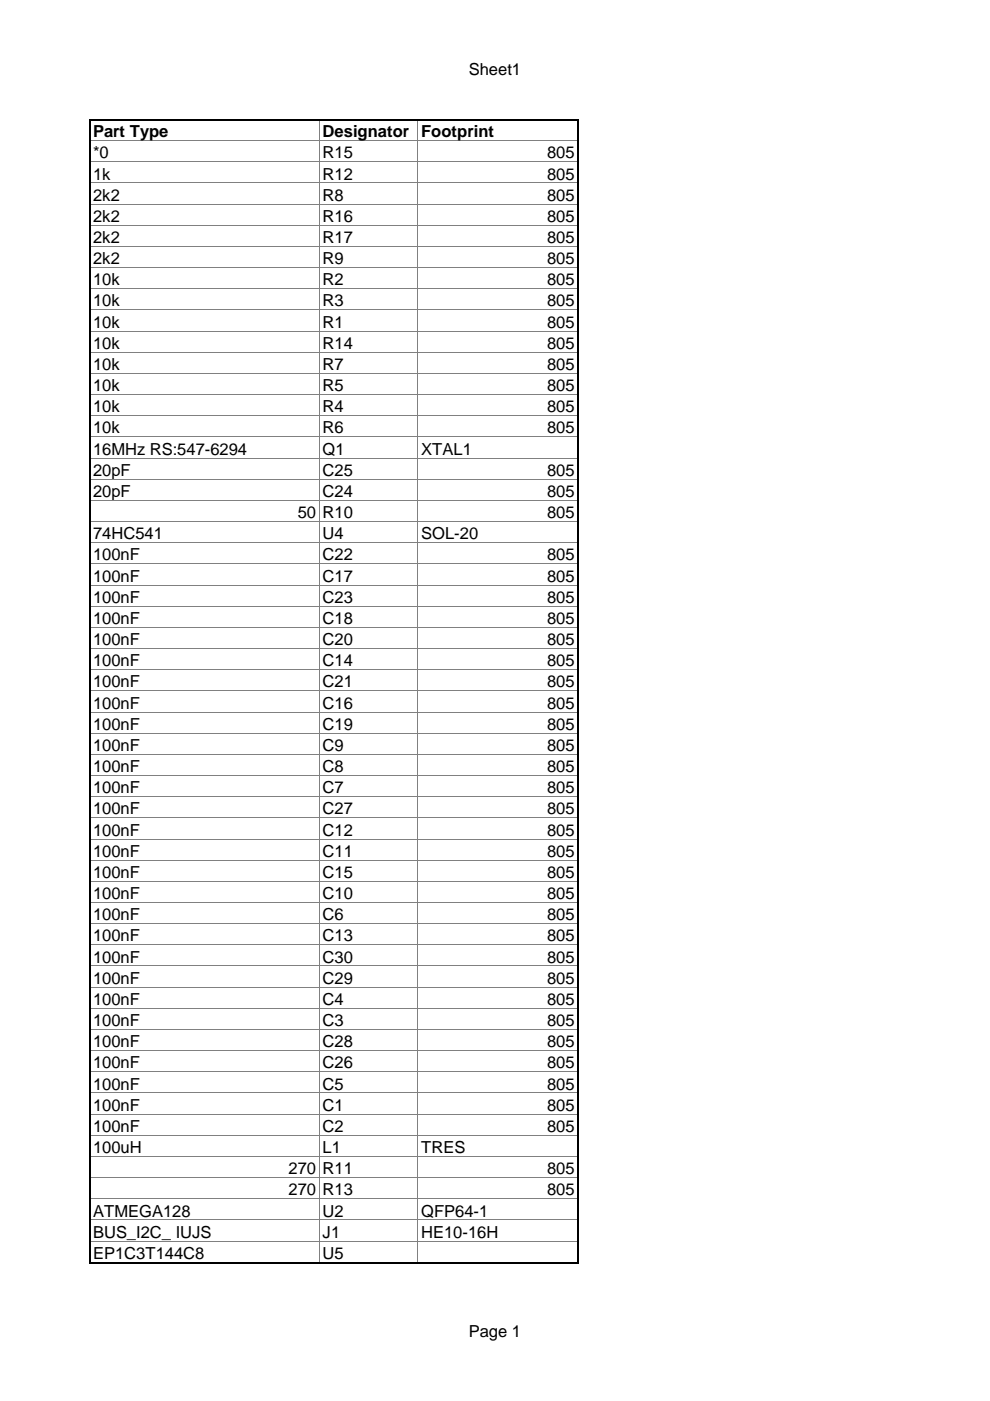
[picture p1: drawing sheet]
<svg xmlns="http://www.w3.org/2000/svg" width="210mm" height="297mm" viewBox="0 0 210 297" stroke-linecap="round" stroke-linejoin="round" font-family="sans-serif">
<defs><g id="words">
<g font-size="3.5">
<text x="99.4" y="15.8">Sheet1</text>
<text x="19.7" y="29">Part Type</text>
<text x="68.4" y="29">Designator</text>
<text x="89.3" y="29">Footprint</text>
<text x="19.7" y="33.6">*0</text>
<text x="68.4" y="33.6">R15</text>
<text x="116" y="33.6">805</text>
<text x="19.7" y="38.1">1k</text>
<text x="68.4" y="38.1">R12</text>
<text x="116" y="38.1">805</text>
<text x="19.7" y="42.5">2k2</text>
<text x="19.7" y="47">2k2</text>
<text x="68.4" y="42.5">R8</text>
<text x="68.4" y="47">R16</text>
<text x="116" y="42.5">805</text>
<text x="116" y="47">805</text>
<text x="19.7" y="51.5">2k2</text>
<text x="68.4" y="51.5">R17</text>
<text x="116" y="51.5">805</text>
<text x="19.7" y="56">2k2</text>
<text x="68.4" y="56">R9</text>
<text x="116" y="56">805</text>
<text x="19.7" y="60.5">10k</text>
<text x="19.7" y="65">10k</text>
<text x="68.4" y="60.5">R2</text>
<text x="68.4" y="65">R3</text>
<text x="116" y="60.5">805</text>
<text x="116" y="65">805</text>
<text x="19.7" y="69.5">10k</text>
<text x="68.4" y="69.5">R1</text>
<text x="116" y="69.5">805</text>
<text x="19.7" y="74">10k</text>
<text x="68.4" y="74">R14</text>
<text x="116" y="74">805</text>
<text x="19.7" y="78.4">10k</text>
<text x="19.7" y="82.9">10k</text>
<text x="68.4" y="78.4">R7</text>
<text x="68.4" y="82.9">R5</text>
<text x="116" y="78.4">805</text>
<text x="116" y="82.9">805</text>
<text x="19.7" y="87.4">10k</text>
<text x="68.4" y="87.4">R4</text>
<text x="116" y="87.4">805</text>
<text x="19.7" y="91.9">10k</text>
<text x="68.4" y="91.9">R6</text>
<text x="116" y="91.9">805</text>
<text x="19.7" y="96.4">16MHz RS:547-6294</text>
<text x="19.7" y="100.9">20pF</text>
<text x="68.4" y="96.4">Q1</text>
<text x="68.4" y="100.9">C25</text>
<text x="89.3" y="96.4">XTAL1</text>
<text x="116" y="100.9">805</text>
<text x="19.7" y="105.4">20pF</text>
<text x="68.4" y="105.4">C24</text>
<text x="116" y="105.4">805</text>
<text x="63.1" y="109.9">50</text>
<text x="68.4" y="109.9">R10</text>
<text x="116" y="109.9">805</text>
<text x="19.7" y="114.3">74HC541</text>
<text x="19.7" y="118.8">100nF</text>
<text x="68.4" y="114.3">U4</text>
<text x="68.4" y="118.8">C22</text>
<text x="89.3" y="114.3">SOL-20</text>
<text x="116" y="118.8">805</text>
<text x="19.7" y="123.3">100nF</text>
<text x="68.4" y="123.3">C17</text>
<text x="116" y="123.3">805</text>
<text x="19.7" y="127.8">100nF</text>
<text x="68.4" y="127.8">C23</text>
<text x="116" y="127.8">805</text>
<text x="19.7" y="132.3">100nF</text>
<text x="19.7" y="136.8">100nF</text>
<text x="68.4" y="132.3">C18</text>
<text x="68.4" y="136.8">C20</text>
<text x="116" y="132.3">805</text>
<text x="116" y="136.8">805</text>
<text x="19.7" y="141.3">100nF</text>
<text x="68.4" y="141.3">C14</text>
<text x="116" y="141.3">805</text>
<text x="19.7" y="145.8">100nF</text>
<text x="68.4" y="145.8">C21</text>
<text x="116" y="145.8">805</text>
<text x="19.7" y="150.2">100nF</text>
<text x="19.7" y="154.7">100nF</text>
<text x="68.4" y="150.2">C16</text>
<text x="68.4" y="154.7">C19</text>
<text x="116" y="150.2">805</text>
<text x="116" y="154.7">805</text>
<text x="19.7" y="159.2">100nF</text>
<text x="68.4" y="159.2">C9</text>
<text x="116" y="159.2">805</text>
<text x="19.7" y="163.7">100nF</text>
<text x="68.4" y="163.7">C8</text>
<text x="116" y="163.7">805</text>
<text x="19.7" y="168.2">100nF</text>
<text x="19.7" y="172.7">100nF</text>
<text x="68.4" y="168.2">C7</text>
<text x="68.4" y="172.7">C27</text>
<text x="116" y="168.2">805</text>
<text x="116" y="172.7">805</text>
<text x="19.7" y="177.2">100nF</text>
<text x="68.4" y="177.2">C12</text>
<text x="116" y="177.2">805</text>
<text x="19.7" y="181.7">100nF</text>
<text x="68.4" y="181.7">C11</text>
<text x="116" y="181.7">805</text>
<text x="19.7" y="186.1">100nF</text>
<text x="19.7" y="190.6">100nF</text>
<text x="68.4" y="186.1">C15</text>
<text x="68.4" y="190.6">C10</text>
<text x="116" y="186.1">805</text>
<text x="116" y="190.6">805</text>
<text x="19.7" y="195.1">100nF</text>
<text x="68.4" y="195.1">C6</text>
<text x="116" y="195.1">805</text>
<text x="19.7" y="199.6">100nF</text>
<text x="68.4" y="199.6">C13</text>
<text x="116" y="199.6">805</text>
<text x="19.7" y="204.1">100nF</text>
<text x="19.7" y="208.6">100nF</text>
<text x="68.4" y="204.1">C30</text>
<text x="68.4" y="208.6">C29</text>
<text x="116" y="204.1">805</text>
<text x="116" y="208.6">805</text>
<text x="19.7" y="213.1">100nF</text>
<text x="68.4" y="213.1">C4</text>
<text x="116" y="213.1">805</text>
<text x="19.7" y="217.6">100nF</text>
<text x="68.4" y="217.6">C3</text>
<text x="116" y="217.6">805</text>
<text x="19.7" y="222">100nF</text>
<text x="19.7" y="226.5">100nF</text>
<text x="68.4" y="222">C28</text>
<text x="68.4" y="226.5">C26</text>
<text x="116" y="222">805</text>
<text x="116" y="226.5">805</text>
<text x="19.7" y="231">100nF</text>
<text x="68.4" y="231">C5</text>
<text x="116" y="231">805</text>
<text x="19.7" y="235.5">100nF</text>
<text x="19.7" y="240">100nF</text>
<text x="68.4" y="235.5">C1</text>
<text x="68.4" y="240">C2</text>
<text x="116" y="235.5">805</text>
<text x="116" y="240">805</text>
<text x="19.7" y="244.5">100uH</text>
<text x="68.4" y="244.5">L1</text>
<text x="89.3" y="244.5">TRES</text>
<text x="61.2" y="249">270</text>
<text x="68.4" y="249">R11</text>
<text x="116" y="249">805</text>
<text x="19.7" y="257.9">ATMEGA128</text>
<text x="61.2" y="253.4">270</text>
<text x="68.4" y="253.4">R13</text>
<text x="68.4" y="257.9">U2</text>
<text x="89.3" y="257.9">QFP64-1</text>
<text x="116" y="253.4">805</text>
<text x="19.7" y="262.4">BUS_I2C_ IUJS</text>
<text x="68.4" y="262.4">J1</text>
<text x="89.3" y="262.4">HE10-16H</text>
<text x="19.7" y="266.9">EP1C3T144C8</text>
<text x="68.4" y="266.9">U5</text>
<text x="99.4" y="283.5">Page 1</text>
</g>
</g></defs>
<g fill="none" stroke="#808080" stroke-width=".21">
<path d="M19 29.8h103.4M19 34.3h103.4M19 38.8h103.4M67.6 25.4v242.3M88.5 25.4v242.3M122.5 25.4v242.3M19 43.3h103.4M19 47.8h103.4M19 52.2h103.4M19 56.7h103.4M19 61.2h103.4M19 65.7h103.4"/>
<path d="M19 70.2h103.4M19 74.7h103.4M19 79.2h103.4M19 83.7h103.4M19 88.1h103.4M19 92.6h103.4M19 97.1h103.4M19 101.6h103.4M19 106.1h103.4M19 110.6h103.4M19 115.1h103.4M19 119.5h103.4"/>
<path d="M19 124h103.4M19 128.5h103.4M19 133h103.4M19 137.5h103.4M19 142h103.4M19 146.5h103.4M19 151h103.4M19 155.4h103.4M19 159.9h103.4M19 164.4h103.4M19 168.9h103.4M19 173.4h103.4"/>
<path d="M19 177.9h103.4M19 182.4h103.4M19 186.9h103.4M19 191.3h103.4M19 195.8h103.4M19 200.3h103.4M19 204.8h103.4M19 209.3h103.4M19 213.8h103.4M19 218.3h103.4M19 222.8h103.4M19 227.2h103.4"/>
<path d="M19 231.7h103.4M19 236.2h103.4M19 240.7h103.4M19 245.2h103.4M19 249.7h103.4M19 254.2h103.4M19 258.7h103.4M19 263.1h103.4M19 267.6h103.6"/>
</g>
<path d="M18.9 25.4h103.8M19 25.2v242.7M122.6 25.2v242.7M18.9 267.7h103.8" fill="none" stroke="#000" stroke-width=".34"/>
<use href="#words"/>
</svg>
